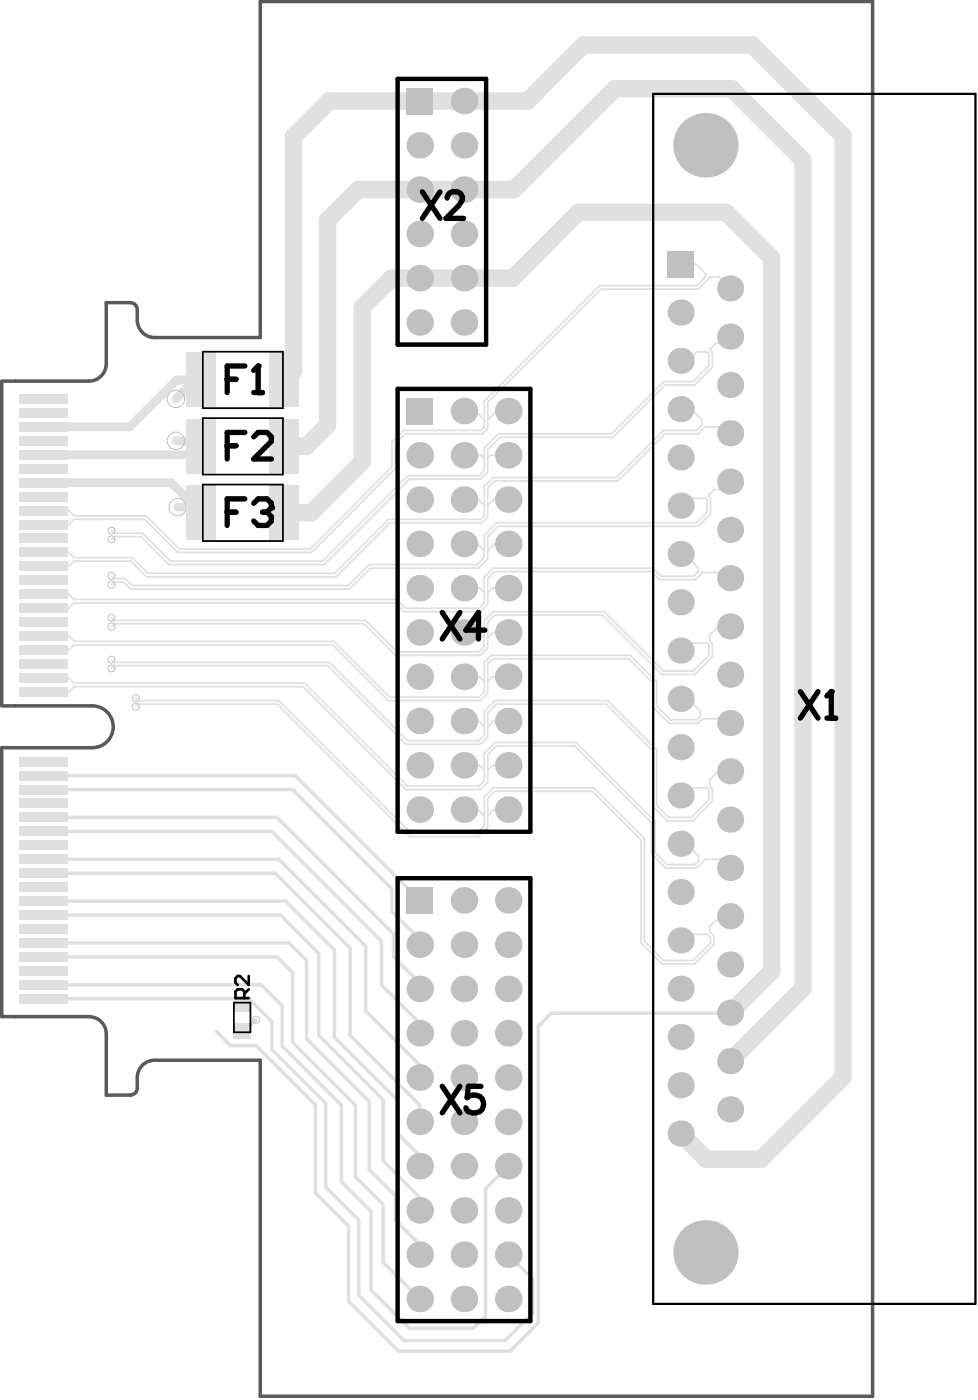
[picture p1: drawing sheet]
<svg xmlns="http://www.w3.org/2000/svg" width="187mm" height="267mm" viewBox="0 0 187 267" stroke-linecap="round" stroke-linejoin="round" font-family="sans-serif">
<g fill="none" stroke="#e0e0e0" stroke-width=".33">
<path d="M129.9 50.5h2.9l1.8 1.7v.7l-1.7 1.7h-18.5l-22 22v4.9l-.7 .7h-14.7l-2.2 2.2v4.8l-15.6 15.6h-25l-6.3-6.3h-13.8l-1-1h-4.8M139.3 55.1l-2.1-2.2h-1.7l-2.3 2.3h-18.5l-21.6 21.7v4.9l-1.1 1.1h-14.7l-1.9 1.8v4.8l-16 16h-25.5l-6.3-6.3h-13.5l-1 1h-4.8M88.5 78.5h2.2l1.7 1.7M97 78.5h-2.2l-1.7 1.7M129.9 78.1h2l2 2.1v1l-1 1h-6.3l-8.9 9h-23.6l-1.7 1.7v5.6l-.7 .7h-17.6l-10.3 10.3h-35.5l-3-3h-11.2l-1-1h-4.8M129.9 68.9h1.4l1.7-1.7h1.9l.4 .4v2.3l-3 3h-5.7l-9.9 10h-21.6l-2.7 2.7v4.3l-1 1h-13.6l-16.3 16.3h-29l-5.3-5.3h-5.4l-.5-.5M139.3 64.3l-1.2 1.3h-1.5l-1.2 1.1 .5 .6v2.9l-3.3 3.3h-5.7l-10 10h-21.5l-2.3 2.4v4.2l-1.4 1.4h-13.6l-16.3 16.3h-29.6l-5.3-5.3h-5.1l-.5 .5M88.5 95.4h2.8l1.1 1.1M88.5 87h3.3l.6 .5M97 95.4h-2.8l-1.1 1.1M97 87h-3.4l-.5 .5M129.9 96.6l1.4-1.4h3.3l.3 .3v2.4l-2 2h-38.1l-2.4 2.3v4.3l-1.3 1.3h-20.6l-4 4h-41.3l-1.3-1.3h-2.1l-.5-.5"/>
<path d="M139.3 92l-1.5 1.5h-1.5l-1.2 1.2 .5 .5v2.9l-2.4 2.4h-38.1l-2 2v4.3l-1.8 1.7h-20.6l-4 4h-41.8l-1.3-1.3h-1.8l-.5 .5M139.3 82.8l-1.2-1.3h-3.6l-1.3 1.4h-6.3l-9 9h-23.5l-1.3 1.3v5.6l-1.1 1.1h-17.6l-10.3 10.3h-36.1l-3-3h-10.9l-1 1h-4.8M21.3 118l.5 .5h47.9l6 6h15.7l1-1v-4.9l1.7-1.8h21.2l11.3 11.4h5.7l3-3v-2l-.4-.4h-3.6l-1.4 1.5M88.5 103.9h2.6l1.3 1.3M88.5 112.3h3.1l.8 .9M97 103.9h-2.6l-1.3 1.3M97 112.3h-3.1l-.8 .9M129.9 105.8h.7l2.7 2.7v.7l-.9 .8h-6.3l-1.5-1.5h-30.5l-1.7 1.7v5l-1 1h-14l-1.7-1.7h-61.6l-1-1h-4.8M139.3 110.4l-1.1-1.1h-4.1l-1.4 1.4h-6.9l-1.5-1.5h-29.9l-1.3 1.3v4.9l-1.4 1.4h-14.6l-1.7-1.6h-61.3l-1 1h-4.8M139.3 119.7h-2.2l-1.7 1.7v1l.5 .5v2.5l-3.3 3.4h-6.3l-11.3-11.3h-20.6l-1.3 1.3v5l-1.4 1.4h-16.3l-5.9-6h-47.7l-.5 .5M8.3 132.2h4.8l1-1h43.7l19.6 19.6h14.3l1.4-1.4v-5.3l1.6-1.6h15l14.6 14.6v6l2.7 2.7h5.9l1.6-1.7h3.2l1.6 1.7M8.3 129.5h4.8l1 1h44l19.6 19.6h13.7l1-1v-5.2l2-2.1h15.6l15 15.1v5.9l2.3 2.3h5.3l.7-.6v-1l-2.3-2.3h-1.1"/>
<path d="M8.3 124.2h4.8l1-1h49.4l10.6 10.6h17.6l1.4-1.4v-5.6l1-1h25.9l4.6 4.7v4.6l3.1 3.1h5.5l.9-.9h4.4l.8 .8M8.3 121.5h4.8l1 1h49.7l10.6 10.7h17l1-1v-5.6l1.4-1.4h26.5l5 5v4.6l2.7 2.7h4.9l.7-.7v-1l-2.3-2.3h-1.4M21.3 127.7l.5-.5h40.7l15 14.9h14.2l1.4-1.3v-4.6l1.6-1.7h21l8.9 9v10.6l2.7 2.7h4.9l3.7-3.7v-2.6l-.5-.5v-1l1.7-1.7h2.2M21.3 126l.5 .5h41l15 15h13.6l1-1v-4.6l2-2.1h21.5l9.4 9.4v10.6l2.3 2.3h4.3l3.4-3.3v-2l-.4-.3h-3.5l-1.5 1.4M25.9 133.3l.5 .5h26.8l25.2 25.3h12.7l1.3-1.3v-5.6l1.7-1.7h19.2l9.7 9.7v19.6l3.6 3.6h5.7l3.3-3.3v-1l-.7-.7h-3.8l-1.2 1.2M25.9 135l.5-.5h26.5l25.3 25.3h13.1l1.8-1.7v-5.6l1.3-1.4h18.6l9.3 9.4v19.6l4.1 4h6.2l3.7-3.7v-1.6l-.9-.8v-1l1.2-1.2h1.9l.8-.8M88.5 137.7h2.8l1.1 1.1M88.5 129.3h3l.9 .9M88.5 120.8h2.9l1 1M97 137.7h-2.8l-1.1 1.1M97 129.3h-3l-.9 .9M97 120.8h-2.9l-1 1"/>
<path d="M88.5 154.6h2.7l1.2 1.2M88.5 146.2h2.9l1 .9M97 154.6h-2.8l-1.1 1.2M97 146.2h-3l-.9 .9"/>
</g>
<g fill="none" stroke="#e0e0e0" stroke-width=".67">
<path d="M8.3 150.8h47.5l19 19v4.3l5.3 5.3v1M8.3 156.1h44.5l22.3 22.3v4.4l5 5v1.1M8.3 158.8h43.6l20.9 21v8.3l7.3 7.3v2M8.3 148.1h48l23.8 23.9M8.3 164.1h44.9l16.6 16.7v12.3l10.3 10.3v2.4M8.3 166.8h44.2l14.3 14.3v16.6l13.3 13.4v3.2M8.3 172.1h46.2l9.3 9.3v16.7l12 12v6.3l4.3 4.3v2M8.3 174.8h45.2l7.3 7.3v15.7l12.3 12.3v11.6l7 7v2.5M8.3 182.8h44.5l3 3v13.3l12 12v13.6l5.3 5.4v11l7 7M8.3 180.1h46.9l3.3 3.3v15l12 12v13l4.9 5v4.7l4.7 4.6v1.9M8.3 188.1h41.6l3.9 4v7.7l11.3 11.3v14.6l5.7 5.7v15l7.3 7.3h12.2l2.4-2.3v-24.3l4.3-4.4M8.3 190.8h39.2l4.4 4.3v5.3l10.3 10.3v16l6.3 6.4v14.3l8.6 8.6h19.3l5.3-5.3v-6.3l-4.7-4.8"/>
<path d="M48.9 194.8l-2.3 2.2h-.4M139.3 193.4l-34.1 .1-2.5 2.6v56.6l-5.4 5.4h-21.3l-9.5-9.6v-14.3l-6.3-6.4v-16.8l-11.3-11.3h-4.9l-2.7-2.7"/>
</g>
<path d="M54.3 72.6l1.7-1.8v-44.7l6.8-6.8h37.9l10.6-10.7h32.3l17.3 17.3v179.9l-15.7 15.6h-10.4l-4.9-4.9M54.3 85.3h4.1l4.1-4.1v-39.1l5.8-5.9h29.8l19.2-19.3h22.3l13.6 13.7v158.2l-13.9 13.9M54.3 97.9h5.1l9.7-9.7v-29.5l5.6-5.6h23.1l12.5-12.5h28.3l8.6 8.6v136.3l-7.9 7.9" fill="none" stroke="#e0e0e0" stroke-width="3.3"/>
<path d="M37.2 72.6l-3.6 3.6M38.4 72.6h-4.7l-8.9 8.9h-16.5M8.3 92.2h24.4l4.6 4.7M33.6 84.2h3.7l1.1 1.1-1.6 1.6h-28.5M33.9 96.9h3.4M37.3 96.9l1.1 1" fill="none" stroke="#e0e0e0" stroke-width="1.7"/>
<g fill="none" stroke="#c0c0c0" stroke-width=".19">
<circle cx="33.6" cy="76.2" r="1.66"/>
<circle cx="33.6" cy="84.2" r="1.66"/>
<circle cx="33.9" cy="96.9" r="1.66"/>
<circle cx="21.3" cy="110" r=".67"/>
<circle cx="21.3" cy="101.4" r=".67"/>
<circle cx="21.3" cy="111.7" r=".67"/>
<circle cx="21.3" cy="118" r=".67"/>
<circle cx="21.3" cy="103" r=".67"/>
<circle cx="21.3" cy="119.7" r=".67"/>
<circle cx="21.3" cy="126" r=".67"/>
<circle cx="21.3" cy="127.7" r=".67"/>
<circle cx="25.9" cy="133.3" r=".67"/>
<circle cx="25.9" cy="135" r=".67"/>
<circle cx="48.9" cy="194.8" r=".67"/>
</g>
<g fill="#c0c0c0">
<circle cx="88.5" cy="239.6" r="2.54"/>
<circle cx="88.5" cy="205.8" r="2.54"/>
<circle cx="88.5" cy="172" r="2.54"/>
<circle cx="88.5" cy="137.7" r="2.54"/>
<circle cx="88.5" cy="103.9" r="2.54"/>
<circle cx="88.5" cy="36.2" r="2.54"/>
<circle cx="88.5" cy="248.1" r="2.54"/>
<circle cx="88.5" cy="231.2" r="2.54"/>
<circle cx="88.5" cy="222.7" r="2.54"/>
<circle cx="88.5" cy="197.4" r="2.54"/>
<circle cx="88.5" cy="188.9" r="2.54"/>
<circle cx="88.5" cy="180.4" r="2.54"/>
<circle cx="88.5" cy="154.6" r="2.54"/>
<circle cx="88.5" cy="146.2" r="2.54"/>
<circle cx="88.5" cy="120.8" r="2.54"/>
<circle cx="88.5" cy="112.3" r="2.54"/>
<circle cx="88.5" cy="95.4" r="2.54"/>
<circle cx="88.5" cy="87" r="2.54"/>
<circle cx="88.5" cy="53.1" r="2.54"/>
<circle cx="88.5" cy="61.6" r="2.54"/>
<circle cx="88.5" cy="27.8" r="2.54"/>
<circle cx="88.5" cy="44.7" r="2.54"/>
<circle cx="88.5" cy="19.3" r="2.54"/>
<circle cx="88.5" cy="214.3" r="2.54"/>
<circle cx="88.5" cy="129.3" r="2.54"/>
<circle cx="88.5" cy="78.5" r="2.54"/>
<circle cx="97" cy="239.6" r="2.54"/>
<circle cx="97" cy="205.8" r="2.54"/>
<circle cx="97" cy="172" r="2.54"/>
<circle cx="97" cy="137.7" r="2.54"/>
<circle cx="97" cy="103.9" r="2.54"/>
<circle cx="129.9" cy="151.9" r="2.5"/>
<circle cx="129.9" cy="124.3" r="2.5"/>
<circle cx="139.3" cy="138.1" r="2.5"/>
<circle cx="97" cy="248.1" r="2.54"/>
<circle cx="97" cy="231.2" r="2.54"/>
<circle cx="97" cy="222.7" r="2.54"/>
<circle cx="97" cy="197.4" r="2.54"/>
<circle cx="97" cy="188.9" r="2.54"/>
<circle cx="97" cy="180.4" r="2.54"/>
<circle cx="97" cy="154.6" r="2.54"/>
<circle cx="97" cy="146.2" r="2.54"/>
<circle cx="97" cy="120.8" r="2.54"/>
<circle cx="97" cy="112.3" r="2.54"/>
<circle cx="97" cy="95.4" r="2.54"/>
<circle cx="97" cy="87" r="2.54"/>
<circle cx="129.9" cy="216.5" r="2.5"/>
<circle cx="129.9" cy="188.8" r="2.5"/>
<circle cx="129.9" cy="198.1" r="2.5"/>
<circle cx="129.9" cy="207.3" r="2.5"/>
<circle cx="129.9" cy="170.4" r="2.5"/>
<circle cx="129.9" cy="179.6" r="2.5"/>
<circle cx="129.9" cy="142.7" r="2.5"/>
<circle cx="129.9" cy="115" r="2.5"/>
<circle cx="129.9" cy="87.4" r="2.5"/>
<circle cx="129.9" cy="96.6" r="2.5"/>
<circle cx="129.9" cy="59.7" r="2.5"/>
<circle cx="129.9" cy="68.9" r="2.5"/>
<circle cx="139.3" cy="193.4" r="2.5"/>
<circle cx="139.3" cy="202.7" r="2.5"/>
<circle cx="139.3" cy="165.8" r="2.5"/>
<circle cx="139.3" cy="175" r="2.5"/>
<circle cx="139.3" cy="147.3" r="2.5"/>
<circle cx="139.3" cy="110.4" r="2.5"/>
<circle cx="139.3" cy="119.7" r="2.5"/>
<circle cx="139.3" cy="82.8" r="2.5"/>
<circle cx="139.3" cy="92" r="2.5"/>
<circle cx="139.3" cy="101.2" r="2.5"/>
<circle cx="139.3" cy="55.1" r="2.5"/>
<circle cx="139.3" cy="64.3" r="2.5"/>
<circle cx="139.3" cy="73.5" r="2.5"/>
<circle cx="97" cy="214.3" r="2.54"/>
<circle cx="97" cy="129.3" r="2.54"/>
<circle cx="97" cy="78.5" r="2.54"/>
<circle cx="129.9" cy="133.5" r="2.5"/>
<circle cx="129.9" cy="161.2" r="2.5"/>
<circle cx="129.9" cy="78.1" r="2.5"/>
<circle cx="129.9" cy="105.8" r="2.5"/>
<circle cx="139.3" cy="128.9" r="2.5"/>
<circle cx="139.3" cy="156.6" r="2.5"/>
<circle cx="139.3" cy="184.2" r="2.5"/>
<circle cx="139.3" cy="211.9" r="2.5"/>
<circle cx="80.1" cy="239.6" r="2.54"/>
<circle cx="80.1" cy="205.8" r="2.54"/>
<circle cx="80.1" cy="137.7" r="2.54"/>
<circle cx="80.1" cy="103.9" r="2.54"/>
<circle cx="80.1" cy="36.2" r="2.54"/>
<circle cx="80.1" cy="248.1" r="2.54"/>
<circle cx="80.1" cy="231.2" r="2.54"/>
<circle cx="80.1" cy="222.7" r="2.54"/>
<circle cx="80.1" cy="197.4" r="2.54"/>
<circle cx="80.1" cy="188.9" r="2.54"/>
<circle cx="80.1" cy="180.4" r="2.54"/>
<circle cx="80.1" cy="154.6" r="2.54"/>
<circle cx="80.1" cy="146.2" r="2.54"/>
<circle cx="80.1" cy="120.8" r="2.54"/>
<circle cx="80.1" cy="112.3" r="2.54"/>
<circle cx="80.1" cy="95.4" r="2.54"/>
<circle cx="80.1" cy="87" r="2.54"/>
<circle cx="80.1" cy="53.1" r="2.54"/>
<circle cx="80.1" cy="61.6" r="2.54"/>
<circle cx="80.1" cy="27.8" r="2.54"/>
<circle cx="80.1" cy="44.7" r="2.54"/>
<circle cx="134.6" cy="239.2" r="6.2"/>
<circle cx="80.1" cy="214.3" r="2.54"/>
<circle cx="80.1" cy="129.3" r="2.54"/>
<circle cx="134.6" cy="27.8" r="6.2"/>
</g>
<g fill="#c0c0c0">
<path d="M127.4 48h5v5h-5z" fill-rule="evenodd"/>
<path d="M77.6 169.4h5v5.1h-5z" fill-rule="evenodd"/>
<path d="M77.6 16.8h5v5h-5z" fill-rule="evenodd"/>
<path d="M77.6 76h5v5h-5z" fill-rule="evenodd"/>
</g>
<g fill="#e0e0e0">
<path d="M51.5 80h5.6v10.5h-5.6z" fill-rule="evenodd"/>
<path d="M51.5 92.7h5.6v10.5h-5.6z" fill-rule="evenodd"/>
<path d="M51.5 67.3h5.6v10.5h-5.6z" fill-rule="evenodd"/>
<path d="M3.7 189.9h9.3v1.8h-9.3z" fill-rule="evenodd"/>
<path d="M3.7 184.5h9.3v1.9h-9.3z" fill-rule="evenodd"/>
<path d="M3.7 176.5h9.3v1.9h-9.3z" fill-rule="evenodd"/>
<path d="M3.7 179.2h9.3v1.8h-9.3z" fill-rule="evenodd"/>
<path d="M3.7 171.2h9.3v1.8h-9.3z" fill-rule="evenodd"/>
<path d="M3.7 163.2h9.3v1.8h-9.3z" fill-rule="evenodd"/>
<path d="M3.7 165.9h9.3v1.8h-9.3z" fill-rule="evenodd"/>
<path d="M3.7 155.2h9.3v1.8h-9.3z" fill-rule="evenodd"/>
<path d="M3.7 157.9h9.3v1.8h-9.3z" fill-rule="evenodd"/>
<path d="M3.7 149.9h9.3v1.8h-9.3z" fill-rule="evenodd"/>
<path d="M3.7 152.6h9.3v1.8h-9.3z" fill-rule="evenodd"/>
<path d="M3.7 144.6h9.3v1.8h-9.3z" fill-rule="evenodd"/>
<path d="M3.7 128.6h9.3v1.8h-9.3z" fill-rule="evenodd"/>
<path d="M3.7 131.2h9.3v1.9h-9.3z" fill-rule="evenodd"/>
<path d="M3.7 123.2h9.3v1.9h-9.3z" fill-rule="evenodd"/>
<path d="M3.7 125.9h9.3v1.8h-9.3z" fill-rule="evenodd"/>
<path d="M3.7 115.3h9.3v1.8h-9.3z" fill-rule="evenodd"/>
<path d="M3.7 117.9h9.3v1.9h-9.3z" fill-rule="evenodd"/>
<path d="M3.7 109.9h9.3v1.9h-9.3z" fill-rule="evenodd"/>
<path d="M3.7 101.9h9.3v1.9h-9.3z" fill-rule="evenodd"/>
<path d="M3.7 104.6h9.3v1.8h-9.3z" fill-rule="evenodd"/>
<path d="M3.7 96.6h9.3v1.8h-9.3z" fill-rule="evenodd"/>
<path d="M3.7 88.6h9.3v1.8h-9.3z" fill-rule="evenodd"/>
<path d="M3.7 91.3h9.3v1.8h-9.3z" fill-rule="evenodd"/>
<path d="M3.7 83.3h9.3v1.8h-9.3z" fill-rule="evenodd"/>
<path d="M3.7 75.3h9.3v1.8h-9.3z" fill-rule="evenodd"/>
<path d="M3.7 78h9.3v1.8h-9.3z" fill-rule="evenodd"/>
<path d="M44.5 190.2h3.4v3h-3.4z" fill-rule="evenodd"/>
<path d="M3.7 187.2h9.3v1.8h-9.3z" fill-rule="evenodd"/>
<path d="M3.7 160.5h9.3v1.9h-9.3z" fill-rule="evenodd"/>
<path d="M3.7 168.5h9.3v1.9h-9.3z" fill-rule="evenodd"/>
<path d="M3.7 173.9h9.3v1.8h-9.3z" fill-rule="evenodd"/>
<path d="M3.7 181.9h9.3v1.8h-9.3z" fill-rule="evenodd"/>
<path d="M3.7 147.2h9.3v1.9h-9.3z" fill-rule="evenodd"/>
<path d="M3.7 107.3h9.3v1.8h-9.3z" fill-rule="evenodd"/>
<path d="M3.7 112.6h9.3v1.8h-9.3z" fill-rule="evenodd"/>
<path d="M3.7 120.6h9.3v1.8h-9.3z" fill-rule="evenodd"/>
<path d="M3.7 80.6h9.3v1.9h-9.3z" fill-rule="evenodd"/>
<path d="M3.7 86h9.3v1.8h-9.3z" fill-rule="evenodd"/>
<path d="M3.7 93.9h9.3v1.9h-9.3z" fill-rule="evenodd"/>
<path d="M3.7 99.3h9.3v1.8h-9.3z" fill-rule="evenodd"/>
<path d="M44.5 195.5h3.4v3h-3.4z" fill-rule="evenodd"/>
<path d="M35.6 80h5.6v10.5h-5.6z" fill-rule="evenodd"/>
<path d="M35.6 92.7h5.6v10.5h-5.6z" fill-rule="evenodd"/>
<path d="M35.6 67.3h5.6v10.5h-5.6z" fill-rule="evenodd"/>
</g>
<path d="M49.7 .3h116.8v266.4h-116.8v-64.2h-20.2a3.3 3.3 0 0 0-3.3 3.3v2a1.33 1.33 0 0 1-1.3 1.4h-4.6v-11.7a3.3 3.3 0 0 0-3.3-3.3h-16.7v-51.4h17.3a4 4 0 0 0 4-4 4 4 0 0 0-4-4h-17.3v-62h16.7a3.3 3.3 0 0 0 3.3-3.3v-11.7h4.6a1.33 1.33 0 0 1 1.3 1.3 4.9 4.9 0 0 0 1 4.4 3.3 3.3 0 0 0 2.3 1h20.2z" fill="none" stroke="#5a5a5a" stroke-width=".67"/>
<path d="M38.7 67.2h15.3v10.8h-15.3zM38.7 79.9h15.3v10.8h-15.3zM38.7 92.6h15.3v10.7h-15.3zM44.6 191.5h3.2v5.7h-3.2z" fill="none" stroke="#000" stroke-width=".33"/>
<path d="M75.9 15.1h16.9v50.7h-16.9zM75.9 74.3h25.3v84.6h-25.3zM75.9 167.7h25.3v84.6h-25.3z" fill="none" stroke="#000" stroke-width=".85"/>
<path d="M124.6 17.9h61.5v231.1h-61.5z" fill="none" stroke="#000" stroke-width=".42"/>
<path d="M46.6 190.7v-1.3l-.4-.4h-.8l-.5 .4v1.3h2.6M47.5 186.4v1.7l-1.7-1.7h-.4l-.5 .5v.8l.5 .4M47.5 189l-.9 .8" fill="none" stroke="#000" stroke-width=".51"/>
<g fill="none" stroke="#000" stroke-width="1">
<path d="M80.6 36.6l3.4 5.1M84 36.6l-3.4 5.1M85.3 37.8a1.26 1.26 0 0 1 1-1.2h1a1.24 1.24 0 0 1 .7 2l-.5 .7-2.4 2.4h3.4M43.3 72.4h1.7M46.7 69.9h-3.4v5.1M48.4 75h1.7M48.4 70.8l.9-.9v5.1M43.3 85.1h1.7M43.3 97.8h1.7M46.7 82.6h-3.4v5.1M46.7 95.3h-3.4v5.1M48.4 83.4l.9-.8h1.6l.9 .8v.9l-3.4 3.4h3.4"/>
<path d="M48.4 96.1l.9-.8h1.6l.9 .8v.9l-.9 .8M50.1 97.8h.8M50.9 97.8l.9 .9v.8l-.9 .9h-1.6l-.9-.9M84.4 117l3.4 5.1M87.8 117l-3.4 5.1M92.5 120.4h-3.6l2.4-3.4v5.1M152.7 132.1l3.4 5.1M156.1 132.1l-3.4 5.1M157.8 137.2h1.7M157.8 132.9l.8-.8v5.1M84.4 207.5l3.4 5.1M87.8 207.5l-3.4 5.1"/>
<path d="M91.8 207.5h-2.4l-.3 2.2a1.8 1.8 0 0 1 2.7 0 1.8 1.8 0 0 1-.3 2.6 1.84 1.84 0 0 1-2.6-.7"/>
</g>
<g fill="#000">
<circle cx="49.3" cy="69.9" r=".51"/>
<circle cx="51.8" cy="97" r=".51"/>
<circle cx="158.6" cy="132.1" r=".51"/>
</g>
</svg>
